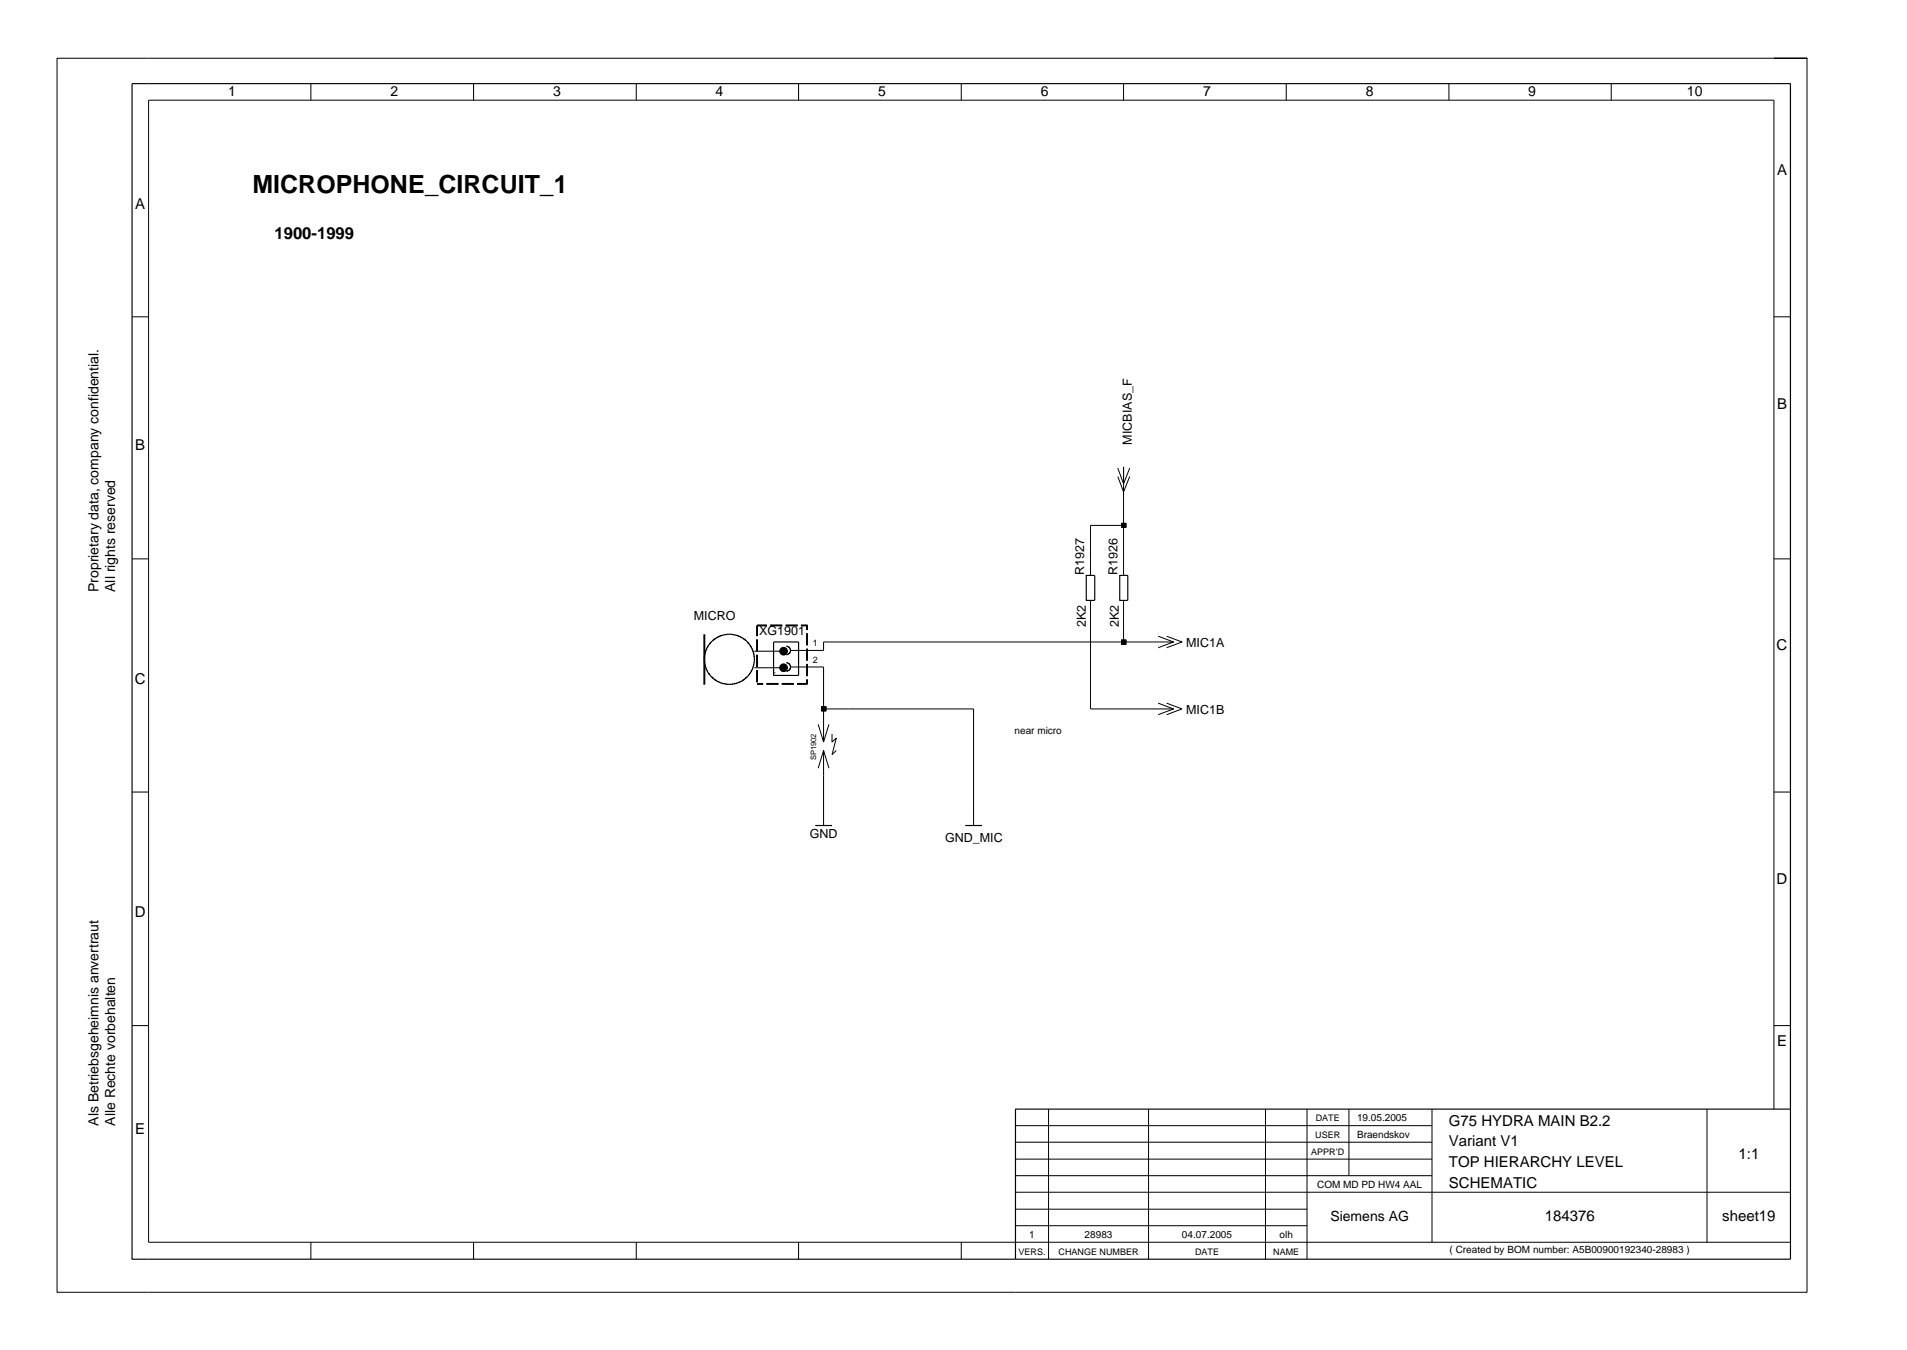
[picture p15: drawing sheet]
<svg xmlns="http://www.w3.org/2000/svg" width="420mm" height="297mm" viewBox="0 0 420 297" stroke-linecap="round" stroke-linejoin="round" font-family="sans-serif">
<defs><g id="words">
<text font-size="5.5" x="55.6" y="42.5">MICROPHONE_CIRCUIT_1</text>
<text font-size="3.7" x="60.4" y="52.5">1900-1999</text>
<g font-size="3.3">
<text x="391.2" y="38.6">A</text>
<text x="29.7" y="45.9">A</text>
<text x="391.2" y="89.9">B</text>
<text x="29.7" y="99.1">B</text>
<text x="391.1" y="143.1">C</text>
<text x="29.7" y="150.5">C</text>
<text x="391.1" y="194.5">D</text>
<text x="29.7" y="201.8">D</text>
<text x="391.2" y="230.2">E</text>
<text x="29.7" y="249.5">E</text>
<text x="319" y="247.7">G75 HYDRA MAIN B2.2</text>
<text x="319" y="256.8">TOP HIERARCHY LEVEL</text>
<text x="319" y="252.3">Variant V1</text>
<text x="382.7" y="255">1:1</text>
<text x="319" y="261.5">SCHEMATIC</text>
<text x="340" y="268.8">184376</text>
<text x="379.1" y="268.8">sheet19</text>
</g>
<g font-size="3.1">
<text x="50.2" y="21.1">1</text>
<text x="86" y="21.1">2</text>
<text x="121.8" y="21.1">3</text>
<text x="157.5" y="21.1">4</text>
<text x="193.3" y="21.1">5</text>
<text x="229.1" y="21.1">6</text>
<text x="264.9" y="21.1">7</text>
<text x="300.7" y="21.1">8</text>
<text x="336.4" y="21.1">9</text>
<text x="371.4" y="21.1">10</text>
<text x="21.7" y="130.2" transform="rotate(-90 21.7 130.2)">Proprietary data, company confidential.</text>
<text x="25.3" y="130.2" transform="rotate(-90 25.3 130.2)">All rights reserved</text>
<text x="21.7" y="247.7" transform="rotate(-90 21.7 247.7)">Als Betriebsgeheimnis anvertraut</text>
<text x="25.3" y="247.7" transform="rotate(-90 25.3 247.7)">Alle Rechte vorbehalten</text>
<text x="292.9" y="268.8">Siemens AG</text>
</g>
<g font-size="2.8">
<text x="249.2" y="97.8" transform="rotate(-90 249.2 97.8)">MICBIAS_F</text>
<text x="238.7" y="126.6" transform="rotate(-90 238.7 126.6)">R1927</text>
<text x="246" y="126.6" transform="rotate(-90 246 126.6)">R1926</text>
<text x="152.7" y="136.5">MICRO</text>
<text x="239" y="137.9" transform="rotate(-90 239 137.9)">2K2</text>
<text x="246.3" y="137.9" transform="rotate(-90 246.3 137.9)">2K2</text>
<text x="167.1" y="139.6">XG1901</text>
<text x="261.1" y="142.4">MIC1A</text>
<text x="261.1" y="157.1">MIC1B</text>
<text x="178.2" y="184.3">GND</text>
<text x="208.1" y="185.2">GND_MIC</text>
</g>
<g font-size="2.2">
<text x="223.3" y="161.5">near micro</text>
<text x="298.7" y="246.7">19.05.2005</text>
<text x="298.7" y="250.5">Braendskov</text>
<text x="290" y="261.5">COM MD PD HW4 AAL</text>
<text x="226.6" y="272.5">1</text>
<text x="238.8" y="272.5">28983</text>
<text x="260.2" y="272.5">04.07.2005</text>
<text x="281.7" y="272.5">olh</text>
<text x="319.1" y="275.7">( Created by BOM number: A5B00900192340-28983 )</text>
</g>
<g font-size="2">
<text x="179" y="142.2">1</text>
<text x="179" y="145.8">2</text>
<text x="289.5" y="250.5">USER</text>
<text x="289.7" y="246.7">DATE</text>
<text x="288.7" y="254.1">APPR’D</text>
<text x="224.2" y="276.1">VERS.</text>
<text x="233" y="276.1">CHANGE NUMBER</text>
<text x="263.1" y="276.1">DATE</text>
<text x="280.3" y="276.1">NAME</text>
</g>
<g font-size="1.7">
<text x="170.3" y="148.6">-</text>
<text x="179.7" y="167.3" transform="rotate(-90 179.7 167.3)">SP1902</text>
</g>
</g></defs>
<g fill="none" stroke="#000" stroke-width=".22">
<path d="M68.4 18.4v3.6M104.3 18.4v3.6M140.1 18.4v3.6M175.8 18.4v3.6M211.6 18.4v3.6M247.3 18.4v3.6M283.2 18.4v3.6M319 18.4v3.6M354.7 18.4v3.6M390.5 12.8h-377.9v271.5h385.2v-271.5M390.5 12.8h7.3h-7.3M394.2 18.4v225.6"/>
<path d="M29.1 69.7h3.6M390.5 69.7h3.7M246.1 104.8l1.2 3.4 1.4-3.4M246.1 103l1.2 3.5M247.3 115.6h-7.2v11M248.7 103l-1.4 3.5v-3.8v23.9M29.1 123h3.6M240.1 132.1v23.9h18.2M247.3 132.1v9.2M255 140l3.3 1.3M256.8 140l3.4 1.3-3.4 1.2M390.5 123h3.7"/>
<path d="M166.1 143.3h7.3M166.1 146.9h7.3M170.3 148.6h3.7M174 146.8h7.3v16.5M180.1 159.4l1.2 3.9M181.3 156h33v25.6M182.5 159.4l-1.2 3.9M255 154.7l3.3 1.3-3.3 1.3M255 142.5l3.3-1.2h-77v1.8h-7.3M256.8 154.7l3.4 1.3-3.4 1.3M29.1 174.3h3.6M180.1 169l1.2-3.9 1.2 3.9"/>
<path d="M181.3 165.1v16.5M183.2 161.5v1.8l.9-.9-.9 3.7 .9-1M390.5 174.3h3.7M179.5 181.6h3.7M212.5 181.6h3.7M29.1 225.7h3.6M390.5 225.7h3.7M223.5 258.7h91.7M223.5 255h91.7M223.5 251.3h91.7M223.5 247.7h91.7M230.8 244v33.1"/>
<path d="M252.8 244v33.1M278.6 244v33.1M287.7 244v33.1M297 244v14.7M315.2 244v29.3M375.8 244v29.3M390.5 244v-222h-357.8v251.3h361.5M68.4 273.3v3.8M104.3 273.3v3.8M140.1 273.3v3.8M175.8 273.3v3.8M211.6 273.3v3.8"/>
<path d="M223.5 269.7h64.2M223.5 266.1h64.2M223.5 262.3h170.7"/>
<circle cx="172.5" cy="146.9" r=".85"/>
<circle cx="172.5" cy="143.3" r=".85"/>
</g>
<g fill="none" stroke="#000" stroke-width=".25">
<path d="M246.9 115.2h.9v.8h-.9zM239.1 126.6h1.9v5.5h-1.9zM246.5 126.6h1.8v5.5h-1.8zM170.3 141.3h5.5v7.3h-5.5zM173.1 142.2l.6 .2 .3 .5-.1 .7-.2 .3-.6 .1M173.1 145.8l.6 .2 .3 .5-.1 .8-.4 .3-.4 .1M180.9 155.5h.9v.9h-.9zM246.9 140.8h.9v1h-.9zM179.5 181.6h3.7M212.5 181.6h3.7M394.2 244v-225.6h-365.1v258.7h365.1v-33.1h-170.7v33.1"/>
<circle cx="160.6" cy="145.1" r="5.5"/>
</g>
<g fill="#000">
<path d="M246.9 115.2h.9v.8h-.9zM180.9 155.5h.9v.9h-.9zM246.9 140.8h.9v1h-.9z"/>
<circle cx="172.5" cy="146.9" r=".85"/>
<circle cx="172.5" cy="143.3" r=".85"/>
</g>
<g fill="none" stroke="#000" stroke-width=".42">
<path d="M155.1 139.6v11.1M168.9 137.6h-2.2v2.4M169.5 137.6h2.7M172.9 137.6h2.7M176.3 137.6h1.4v1M177.7 139.3v2.7M166.7 140.7v2.7M166.7 144v2.8M166.7 147.4v2.7M166.7 150.5h1.3M168.7 150.5h2.7M172.1 150.5h2.7"/>
<path d="M177.7 149.5v1h-2.2M177.7 142.7v2.7M177.7 146.1v2.7"/>
</g>
<use href="#words"/>
</svg>
